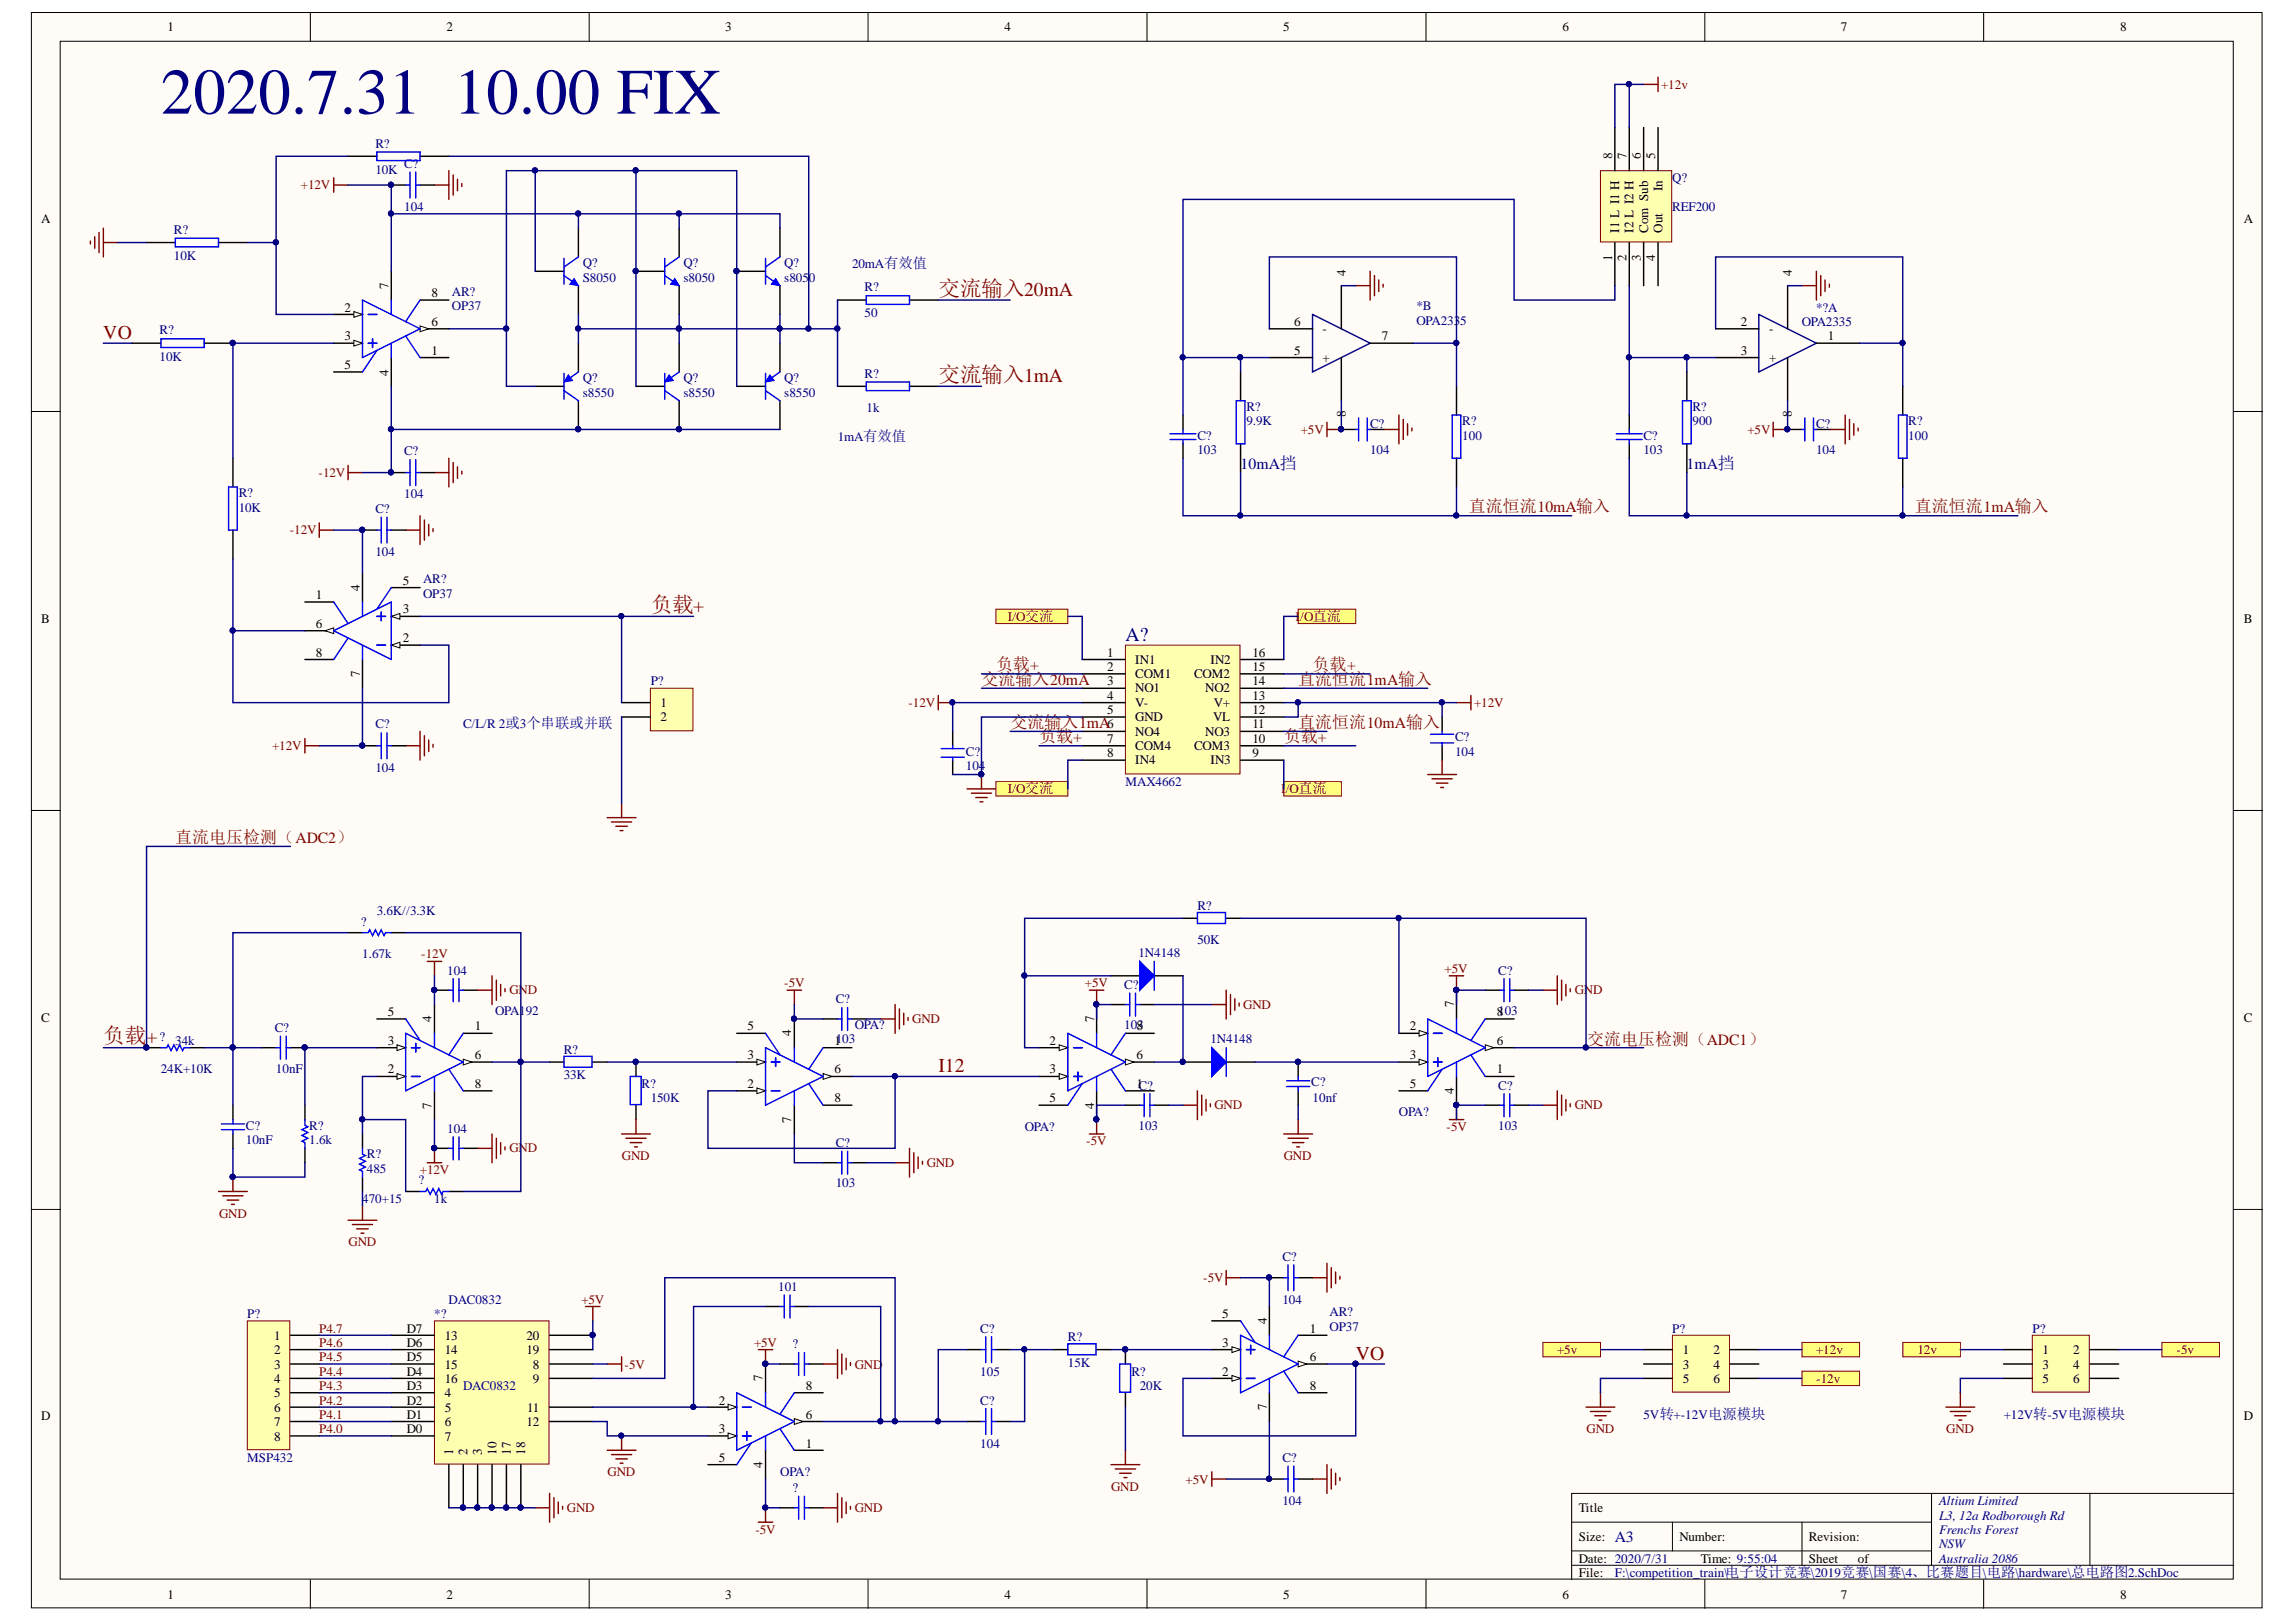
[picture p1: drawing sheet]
<svg xmlns="http://www.w3.org/2000/svg" width="297mm" height="210mm" viewBox="0 0 297 210" stroke-linecap="round" stroke-linejoin="round" font-family="sans-serif">
<defs><g id="words">
<text font-size="8.4" fill="#000080" x="20.8" y="14.7">2020.7.31 10.00 FIX</text>
<g font-size="2.8" fill="#800000">
<text x="121.4" y="38.3">交流输入20mA</text>
<text x="121.4" y="49.5">交流输入1mA</text>
<text x="84.2" y="79.2">负载+</text>
<text x="13.4" y="135">负载+</text>
</g>
<g font-size="2.5" fill="#800000">
<text x="13.4" y="43.9">VO</text>
<text x="121.4" y="138.7">I12</text>
<text x="175.4" y="175.9">VO</text>
</g>
<text font-size="2.5" fill="#000080" x="145.6" y="82.9">A?</text>
<g font-size="2.2" fill="#800000">
<text x="190" y="66.3">直流恒流10mA输入</text>
<text x="247.7" y="66.3">直流恒流1mA输入</text>
<text x="127" y="88.6">交流输入20mA</text>
<text x="128.9" y="86.7">负载+</text>
<text x="167.9" y="88.6">直流恒流1mA输入</text>
<text x="169.8" y="86.7">负载+</text>
<text x="130.7" y="94.2">交流输入1mA</text>
<text x="167.9" y="94.2">直流恒流10mA输入</text>
<text x="134.4" y="96">负载+</text>
<text x="166.1" y="96">负载+</text>
<text x="22.7" y="109.1">直流电压检测（ADC2）</text>
<text x="205.3" y="135.2">交流电压检测（ADC1）</text>
</g>
<g font-size="2" fill="#000080">
<text x="160.5" y="60.7">10mA挡</text>
<text x="218.2" y="60.7">1mA挡</text>
<text x="208.9" y="199.5">A3</text>
</g>
<g font-size="1.7">
<text x="21.7" y="4.1">1</text>
<text x="57.8" y="4.1">2</text>
<text x="93.8" y="4.1">3</text>
<text x="130" y="4.1">4</text>
<text x="166" y="4.1">5</text>
<text x="202.1" y="4.1">6</text>
<text x="238.2" y="4.1">7</text>
<text x="274.3" y="4.1">8</text>
<text x="208.6" y="20.6" transform="rotate(-90 208.6 20.6)">8</text>
<text x="210.4" y="20.6" transform="rotate(-90 210.4 20.6)">7</text>
<text x="212.3" y="20.6" transform="rotate(-90 212.3 20.6)">6</text>
<text x="214.1" y="20.6" transform="rotate(-90 214.1 20.6)">5</text>
<text x="5.3" y="28.9">A</text>
<text x="215.1" y="24.8" transform="rotate(-90 215.1 24.8)">In</text>
<text x="290.3" y="28.9">A</text>
<text x="174.1" y="35.7" transform="rotate(-90 174.1 35.7)">4</text>
<text x="208.6" y="33.7" transform="rotate(-90 208.6 33.7)">1</text>
<text x="209.5" y="30.1" transform="rotate(-90 209.5 30.1)">I1 L I1 H</text>
<text x="210.4" y="33.7" transform="rotate(-90 210.4 33.7)">2</text>
<text x="211.3" y="30.1" transform="rotate(-90 211.3 30.1)">I2 L I2 H</text>
<text x="212.3" y="33.7" transform="rotate(-90 212.3 33.7)">3</text>
<text x="213.2" y="30.1" transform="rotate(-90 213.2 30.1)">Com Sub</text>
<text x="214.1" y="33.7" transform="rotate(-90 214.1 33.7)">4</text>
<text x="215.1" y="30.1" transform="rotate(-90 215.1 30.1)">Out</text>
<text x="231.8" y="35.7" transform="rotate(-90 231.8 35.7)">4</text>
<text x="44.6" y="40.3">2</text>
<text x="50.3" y="37.4" transform="rotate(-90 50.3 37.4)">7</text>
<text x="55.8" y="38.5">8</text>
<text x="44.6" y="44">3</text>
<text x="44.6" y="47.8">5</text>
<text x="55.8" y="42.2">6</text>
<text x="55.8" y="45.9">1</text>
<text x="167.4" y="42.2">6</text>
<text x="167.4" y="45.9">5</text>
<text x="171.1" y="43.1">-</text>
<text x="171.1" y="46.8">+</text>
<text x="178.8" y="44">7</text>
<text x="225.2" y="42.2">2</text>
<text x="225.2" y="45.9">3</text>
<text x="228.9" y="43.1">-</text>
<text x="228.9" y="46.8">+</text>
<text x="236.5" y="44">1</text>
<text x="50.3" y="48.6" transform="rotate(-90 50.3 48.6)">4</text>
<text x="174.1" y="54" transform="rotate(-90 174.1 54)">8</text>
<text x="231.8" y="54" transform="rotate(-90 231.8 54)">8</text>
<text x="40.9" y="77.5">1</text>
<text x="46.5" y="76.4" transform="rotate(-90 46.5 76.4)">4</text>
<text x="52.1" y="75.7">5</text>
<text x="5.3" y="80.6">B</text>
<text x="40.9" y="81.2">6</text>
<text x="52.1" y="83.1">2</text>
<text x="52.1" y="79.4">3</text>
<text x="290.3" y="80.6">B</text>
<text x="40.9" y="85">8</text>
<text x="46.5" y="87.7" transform="rotate(-90 46.5 87.7)">7</text>
<text x="143.2" y="85">1</text>
<text x="143.2" y="86.8">2</text>
<text x="143.2" y="88.7">3</text>
<text x="146.9" y="85.9">IN1</text>
<text x="146.9" y="87.8">COM1</text>
<text x="146.9" y="89.6">NO1</text>
<text x="154.5" y="87.8">COM2</text>
<text x="155.9" y="89.6">NO2</text>
<text x="156.6" y="85.9">IN2</text>
<text x="162" y="85">16</text>
<text x="162" y="86.8">15</text>
<text x="162" y="88.7">14</text>
<text x="85.5" y="91.5">1</text>
<text x="85.5" y="93.3">2</text>
<text x="143.2" y="90.5">4</text>
<text x="143.2" y="92.4">5</text>
<text x="143.2" y="94.3">6</text>
<text x="146.9" y="91.5">V-</text>
<text x="146.9" y="93.3">GND</text>
<text x="146.9" y="95.2">NO4</text>
<text x="155.9" y="95.2">NO3</text>
<text x="156.9" y="93.3">VL</text>
<text x="157" y="91.5">V+</text>
<text x="162" y="90.5">13</text>
<text x="162" y="92.4">12</text>
<text x="162" y="94.3">11</text>
<text x="143.2" y="96.1">7</text>
<text x="143.2" y="98">8</text>
<text x="146.9" y="97.1">COM4</text>
<text x="146.9" y="98.9">IN4</text>
<text x="154.5" y="97.1">COM3</text>
<text x="156.6" y="98.9">IN3</text>
<text x="162" y="96.1">10</text>
<text x="162" y="98">9</text>
<text x="50.2" y="131.5">5</text>
<text x="188.1" y="130.4" transform="rotate(-90 188.1 130.4)">7</text>
<text x="193.7" y="131.5">8103</text>
<text x="5.3" y="132.2">C</text>
<text x="50.2" y="135.2">3</text>
<text x="55.8" y="132.2" transform="rotate(-90 55.8 132.2)">4</text>
<text x="61.4" y="137">6</text>
<text x="61.4" y="133.3">1</text>
<text x="96.7" y="137">3</text>
<text x="96.7" y="133.3">5</text>
<text x="102.4" y="134.1" transform="rotate(-90 102.4 134.1)">4</text>
<text x="108" y="135.2">1103</text>
<text x="135.8" y="135.2">2</text>
<text x="141.5" y="132.2" transform="rotate(-90 141.5 132.2)">7</text>
<text x="147" y="137">6</text>
<text x="147" y="133.3">8</text>
<text x="182.4" y="133.3">2</text>
<text x="182.4" y="137">3</text>
<text x="193.7" y="135.2">6</text>
<text x="290.3" y="132.2">C</text>
<text x="50.2" y="138.9">2</text>
<text x="55.8" y="143.5" transform="rotate(-90 55.8 143.5)">7</text>
<text x="61.4" y="140.8">8</text>
<text x="96.7" y="140.8">2</text>
<text x="108" y="138.9">6</text>
<text x="108" y="142.6">8</text>
<text x="135.8" y="138.9">3</text>
<text x="135.8" y="142.6">5</text>
<text x="141.5" y="143.5" transform="rotate(-90 141.5 143.5)">4</text>
<text x="147" y="140.8">1C?</text>
<text x="182.4" y="140.8">5</text>
<text x="188.1" y="141.6" transform="rotate(-90 188.1 141.6)">4</text>
<text x="193.7" y="138.9">1</text>
<text x="102.4" y="145.3" transform="rotate(-90 102.4 145.3)">7</text>
<text x="35.5" y="173.4">1</text>
<text x="52.6" y="172.5">D7</text>
<text x="57.5" y="173.4">13</text>
<text x="68.1" y="173.4">20</text>
<text x="158.1" y="170.6">5</text>
<text x="163.9" y="171.3" transform="rotate(-90 163.9 171.3)">4</text>
<text x="169.5" y="172.5">1</text>
<text x="35.5" y="175.3">2</text>
<text x="35.5" y="177.1">3</text>
<text x="35.5" y="179">4</text>
<text x="52.6" y="174.3">D6</text>
<text x="52.6" y="176.2">D5</text>
<text x="52.6" y="178">D4</text>
<text x="52.6" y="179.9">D3</text>
<text x="57.5" y="175.3">14</text>
<text x="57.5" y="177.1">15</text>
<text x="57.5" y="179">16</text>
<text x="68.1" y="175.3">19</text>
<text x="69" y="177.1">8</text>
<text x="69" y="179">9</text>
<text x="98.7" y="178.7" transform="rotate(-90 98.7 178.7)">7</text>
<text x="104.2" y="179.9">8</text>
<text x="158.1" y="178">2</text>
<text x="158.1" y="174.3">3</text>
<text x="169.5" y="176.2">6</text>
<text x="169.5" y="179.9">8</text>
<text x="217.7" y="175.3">1</text>
<text x="217.7" y="177.1">3</text>
<text x="217.7" y="179">5</text>
<text x="221.7" y="175.3">2</text>
<text x="221.7" y="177.1">4</text>
<text x="221.7" y="179">6</text>
<text x="264.2" y="175.3">1</text>
<text x="264.2" y="177.1">3</text>
<text x="264.2" y="179">5</text>
<text x="268.2" y="175.3">2</text>
<text x="268.2" y="177.1">4</text>
<text x="268.2" y="179">6</text>
<text x="5.3" y="183.8">D</text>
<text x="35.5" y="180.8">5</text>
<text x="35.5" y="182.7">6</text>
<text x="35.5" y="184.6">7</text>
<text x="52.6" y="181.8">D2</text>
<text x="52.6" y="183.6">D1</text>
<text x="52.6" y="185.5">D0</text>
<text x="57.5" y="180.8">4</text>
<text x="57.5" y="182.7">5</text>
<text x="57.5" y="184.6">6</text>
<text x="68.1" y="184.6">12</text>
<text x="68.2" y="182.7">11</text>
<text x="93" y="181.8">2</text>
<text x="93" y="185.5">3</text>
<text x="104.2" y="183.6">6</text>
<text x="163.9" y="182.5" transform="rotate(-90 163.9 182.5)">7</text>
<text x="290.3" y="183.8">D</text>
<text x="35.5" y="186.4">8</text>
<text x="57.5" y="186.4">7</text>
<text x="58.6" y="188.3" transform="rotate(-90 58.6 188.3)">1</text>
<text x="60.5" y="188.3" transform="rotate(-90 60.5 188.3)">2</text>
<text x="62.4" y="188.3" transform="rotate(-90 62.4 188.3)">3</text>
<text x="64.2" y="188.3" transform="rotate(-90 64.2 188.3)">10</text>
<text x="66.1" y="188.3" transform="rotate(-90 66.1 188.3)">17</text>
<text x="67.9" y="188.3" transform="rotate(-90 67.9 188.3)">18</text>
<text x="93" y="189.2">5</text>
<text x="98.7" y="190" transform="rotate(-90 98.7 190)">4</text>
<text x="104.2" y="187.3">1</text>
<text x="204.2" y="195.7">Title</text>
<text x="204.2" y="199.4">Size:</text>
<text x="204.2" y="202.2">Date: 2020/7/31</text>
<text x="217.3" y="199.4">Number:</text>
<text x="220.1" y="202.2">Time: 9:55:04</text>
<text x="234" y="199.4">Revision:</text>
<text x="234" y="202.2">Sheet</text>
<text x="240.4" y="202.2">of</text>
<text x="21.7" y="206.9">1</text>
<text x="57.8" y="206.9">2</text>
<text x="93.8" y="206.9">3</text>
<text x="130" y="206.9">4</text>
<text x="166" y="206.9">5</text>
<text x="202.1" y="206.9">6</text>
<text x="204.2" y="204.1">File:</text>
<text x="238.2" y="206.9">7</text>
<text x="274.3" y="206.9">8</text>
</g>
<g font-size="1.7" fill="#800000">
<text x="214.9" y="11.5">+12v</text>
<text x="38.9" y="24.5">+12V</text>
<text x="168.3" y="56.1">+5V</text>
<text x="226.1" y="56.1">+5V</text>
<text x="41.2" y="61.7">-12V</text>
<text x="37.5" y="69.2">-12V</text>
<text x="130.4" y="80.3">I/O交流</text>
<text x="167.6" y="80.3">I/O直流</text>
<text x="117.5" y="91.5">-12V</text>
<text x="190.7" y="91.5">+12V</text>
<text x="35.2" y="97.1">+12V</text>
<text x="130.4" y="102.6">I/O交流</text>
<text x="165.7" y="102.6">I/O直流</text>
<text x="54.5" y="124">-12V</text>
<text x="186.9" y="125.9">+5V</text>
<text x="65.9" y="128.7">GND</text>
<text x="101.4" y="127.7">-5V</text>
<text x="140.4" y="127.7">+5V</text>
<text x="160.8" y="130.5">GND</text>
<text x="203.7" y="128.7">GND</text>
<text x="118" y="132.4">GND</text>
<text x="157.1" y="143.6">GND</text>
<text x="203.7" y="143.6">GND</text>
<text x="65.9" y="149.1">GND</text>
<text x="140.5" y="148.2">-5V</text>
<text x="187.1" y="146.3">-5V</text>
<text x="54.3" y="151.9">+12V</text>
<text x="80.5" y="150.1">GND</text>
<text x="119.9" y="151">GND</text>
<text x="166.1" y="150.1">GND</text>
<text x="28.3" y="157.6">GND</text>
<text x="45.1" y="161.3">GND</text>
<text x="155.7" y="166">-5V</text>
<text x="41.3" y="172.5">P4.7</text>
<text x="75.2" y="168.7">+5V</text>
<text x="41.3" y="179.9">P4.3</text>
<text x="41.3" y="178">P4.4</text>
<text x="41.3" y="176.2">P4.5</text>
<text x="41.3" y="174.3">P4.6</text>
<text x="80.8" y="177.1">-5V</text>
<text x="97.6" y="174.3">+5V</text>
<text x="110.6" y="177.1">GND</text>
<text x="201.4" y="175.3">+5v</text>
<text x="235" y="175.3">+12v</text>
<text x="235" y="179">-12v</text>
<text x="248.1" y="175.3">12v</text>
<text x="281.6" y="175.3">-5v</text>
<text x="41.3" y="185.5">P4.0</text>
<text x="41.3" y="181.8">P4.2</text>
<text x="41.3" y="183.6">P4.1</text>
<text x="205.3" y="185.5">GND</text>
<text x="251.8" y="185.5">GND</text>
<text x="78.6" y="191.1">GND</text>
<text x="153.4" y="192">+5V</text>
<text x="73.4" y="195.7">GND</text>
<text x="110.6" y="195.7">GND</text>
<text x="143.7" y="192.9">GND</text>
<text x="97.7" y="198.5">-5V</text>
</g>
<g font-size="1.7" fill="#000080">
<text x="48.6" y="19.1">R?</text>
<text x="48.6" y="22.5">10K</text>
<text x="52.3" y="21.7">C?</text>
<text x="216.3" y="23.6">Q?</text>
<text x="52.3" y="27.3">104</text>
<text x="216.3" y="27.3">REF200</text>
<text x="22.5" y="30.3">R?</text>
<text x="22.5" y="33.6">10K</text>
<text x="75.4" y="34.6">Q?</text>
<text x="88.4" y="34.6">Q?</text>
<text x="101.4" y="34.6">Q?</text>
<text x="110.2" y="34.7">20mA有效值</text>
<text x="58.5" y="38.3">AR?</text>
<text x="58.5" y="40.2">OP37</text>
<text x="75.4" y="36.4">S8050</text>
<text x="88.4" y="36.4">s8050</text>
<text x="101.4" y="36.4">s8050</text>
<text x="111.8" y="37.7">R?</text>
<text x="111.8" y="41.1">50</text>
<text x="183.3" y="40.2">*B</text>
<text x="235" y="40.3">*?A</text>
<text x="20.6" y="43.3">R?</text>
<text x="20.6" y="46.7">10K</text>
<text x="183.3" y="42">OPA2335</text>
<text x="233.1" y="42.2">OPA2335</text>
<text x="75.4" y="49.5">Q?</text>
<text x="75.4" y="51.3">s8550</text>
<text x="88.4" y="49.5">Q?</text>
<text x="88.4" y="51.3">s8550</text>
<text x="101.4" y="49.5">Q?</text>
<text x="101.4" y="51.3">s8550</text>
<text x="111.8" y="48.9">R?</text>
<text x="112.1" y="53.3">1k</text>
<text x="161.3" y="53.2">R?</text>
<text x="219" y="53.2">R?</text>
<text x="52.3" y="58.9">C?</text>
<text x="108.4" y="57.1">1mA有效值</text>
<text x="154.9" y="56.9">C?</text>
<text x="154.9" y="58.8">103</text>
<text x="161.3" y="55">9.9K</text>
<text x="177.3" y="58.8">104</text>
<text x="177.3" y="55.4">C?</text>
<text x="189.2" y="55">R?</text>
<text x="189.2" y="56.9">100</text>
<text x="212.6" y="56.9">C?</text>
<text x="212.6" y="58.8">103</text>
<text x="219" y="55">900</text>
<text x="235" y="58.8">104</text>
<text x="235" y="55.4">C?</text>
<text x="246.9" y="55">R?</text>
<text x="246.9" y="56.9">100</text>
<text x="30.9" y="64.3">R?</text>
<text x="52.3" y="64.5">104</text>
<text x="30.9" y="66.2">10K</text>
<text x="48.6" y="66.4">C?</text>
<text x="48.6" y="71.9">104</text>
<text x="54.7" y="75.5">AR?</text>
<text x="54.7" y="77.4">OP37</text>
<text x="84.2" y="88.7">P?</text>
<text x="48.6" y="94.3">C?</text>
<text x="59.9" y="94.3">C/L/R 2或3个串联或并联</text>
<text x="188.2" y="96">C?</text>
<text x="48.6" y="99.8">104</text>
<text x="125" y="99.7">104</text>
<text x="125" y="97.8">C?</text>
<text x="145.6" y="101.7">MAX4662</text>
<text x="188.2" y="97.8">104</text>
<text x="46.7" y="119.8">?</text>
<text x="48.7" y="118.4">3.6K//3.3K</text>
<text x="154.9" y="117.8">R?</text>
<text x="46.9" y="124">1.67k</text>
<text x="147.3" y="123.9">1N4148</text>
<text x="154.9" y="122.2">50K</text>
<text x="57.9" y="126.1">104</text>
<text x="64" y="131.3">OPA192</text>
<text x="108.1" y="129.9">C?</text>
<text x="145.4" y="128">C?</text>
<text x="193.8" y="126.1">C?</text>
<text x="20.6" y="134.7">?</text>
<text x="22.7" y="135.2">34k</text>
<text x="35.5" y="133.6">C?</text>
<text x="72.9" y="136.4">R?</text>
<text x="110.6" y="133.2">OPA?</text>
<text x="145.4" y="133.2">103</text>
<text x="156.6" y="135">1N4148</text>
<text x="20.8" y="138.9">24K+10K</text>
<text x="35.7" y="138.9">10nF</text>
<text x="72.9" y="139.7">33K</text>
<text x="83" y="140.8">R?</text>
<text x="84.2" y="142.6">150K</text>
<text x="169.6" y="140.6">C?</text>
<text x="169.8" y="142.6">10nf</text>
<text x="193.8" y="141">C?</text>
<text x="31.8" y="148">10nF</text>
<text x="31.8" y="146.2">C?</text>
<text x="40" y="148">1.6k</text>
<text x="40" y="146.2">R?</text>
<text x="47.5" y="149.9">R?</text>
<text x="57.9" y="146.6">104</text>
<text x="108.1" y="148.5">C?</text>
<text x="132.6" y="146.3">OPA?</text>
<text x="147.3" y="146.2">103</text>
<text x="181" y="144.5">OPA?</text>
<text x="193.8" y="146.2">103</text>
<text x="46.9" y="155.6">470+15</text>
<text x="47.5" y="151.8">485</text>
<text x="54.1" y="153.3">?</text>
<text x="56.2" y="155.6">1k</text>
<text x="108.1" y="153.6">103</text>
<text x="100.7" y="167.1">101</text>
<text x="165.9" y="163.2">C?</text>
<text x="32" y="170.6">P?</text>
<text x="56.2" y="170.6">*?</text>
<text x="58" y="168.7">DAC0832</text>
<text x="126.8" y="172.5">C?</text>
<text x="138.2" y="173.6">R?</text>
<text x="165.9" y="168.7">104</text>
<text x="172" y="170.4">AR?</text>
<text x="172" y="172.2">OP37</text>
<text x="216.3" y="172.5">P?</text>
<text x="263" y="172.5">P?</text>
<text x="59.9" y="179.9">DAC0832</text>
<text x="102.5" y="174.5">?</text>
<text x="126.8" y="178">105</text>
<text x="138.2" y="176.9">15K</text>
<text x="146.4" y="178">R?</text>
<text x="147.5" y="179.9">20K</text>
<text x="126.8" y="181.8">C?</text>
<text x="212.6" y="183.6">5V转+-12V电源模块</text>
<text x="259.2" y="183.6">+12V转-5V电源模块</text>
<text x="32" y="189.2">MSP432</text>
<text x="100.9" y="191.1">OPA?</text>
<text x="126.8" y="187.3">104</text>
<text x="165.9" y="189.2">C?</text>
<text x="102.5" y="193.1">?</text>
<text x="165.9" y="194.8">104</text>
<text x="250.9" y="194.8">Altium Limited</text>
<text x="250.9" y="196.6">L3, 12a Rodborough Rd</text>
<text x="250.9" y="198.5">Frenchs Forest</text>
<text x="250.9" y="200.4">NSW</text>
<text x="250.9" y="202.2">Australia 2086</text>
<text x="208.9" y="204.1">F:\competition_train\电子设计竞赛\2019竞赛\国赛\4、比赛题目\电路\hardware\总电路图2.SchDoc</text>
</g>
</g></defs>
<g fill="#fffcf8" stroke="#000" stroke-width=".13">
<path d="M4.1 1.6h288.5v206.5h-288.5z"/>
<path d="M7.8 5.3h281.1v199.1h-281.1z"/>
</g>
<g fill="none" stroke="#000" stroke-width=".13">
<path d="M40.2 1.6v3.7M76.2 1.6v3.7M112.3 1.6v3.7M148.4 1.6v3.7M184.5 1.6v3.7M220.6 1.6v3.7M256.6 1.6v3.7M4.1 53.3h3.7M289 53.3h3.7M4.1 104.9h3.7M289 104.9h3.7M4.1 156.5h3.7"/>
<path d="M289 156.5h3.7M203.3 197h46.6M216.4 197v3.7M233.1 197v5.6M249.9 193.3v9.3M270.4 193.3h-67.1v11.1M289 193.3h-18.6v9.3M40.2 204.4v3.7M76.2 204.4v3.7M112.3 204.4v3.7M148.4 204.4v3.7M184.5 204.4v3.7"/>
<path d="M203.3 202.6h85.7M203.3 200.7h46.6M220.6 204.4v3.7M256.6 204.4v3.7"/>
</g>
<path d="M50.6 23.9h1.9M54.3 23.9h1.9M30.1 59.3v3.7M108.4 50h3.7M117.7 50h3.7M30.1 68.6v3.7M50.6 61.2h1.9M54.3 61.2h1.9M50.6 83.5h3.7" fill="none" stroke="#000" stroke-width=".19"/>
<path d="M52.5 23.9h.5M53 22.3v3.3M53.8 23.9h.5M53.8 22.3v3.3M53 59.5v3.3M53.8 59.5v3.3M112.1 49.4h5.6v1.2h-5.6zM29.6 63h1.1v5.6h-1.1zM52.5 61.2h.5M53.8 61.2h.5" fill="none" stroke="#00f" stroke-width=".19"/>
<g fill="none" stroke="#800000" stroke-width=".19">
<path d="M43.2 23.9h1.8M43.2 23v1.9M56.2 23.9h1.9M58.1 22.1v3.7M58.6 22.6v2.6M59.2 23.2v1.5M59.7 23.8v.3M58.1 59.3v3.7M58.6 59.9v2.6M45 61.2h1.9M45 60.2v1.9M56.2 61.2h1.9"/>
<path d="M59.2 60.4v1.5M59.7 61v.3M78.6 105.8h3.7M79.1 106.4h2.6M79.7 106.9h1.5M80.2 107.5h.4M80.4 104v1.8"/>
</g>
<g fill="#000080" stroke="#000080" stroke-width=".13">
<circle cx="50.6" cy="23.9" r=".33"/>
<circle cx="50.6" cy="61.1" r=".33"/>
</g>
<path d="M50.6 83.5l1.1-.4v.8z" fill="#fffcf8"/>
<path d="M50.6 83.5l1.1-.4v.8z" fill="none" stroke="#000" stroke-width=".13"/>
<path d="M50.6 79.8h3.7" fill="none" stroke="#000" stroke-width=".19"/>
<path d="M50.6 79.8l1.1-.4v.7z" fill="#fffcf8"/>
<path d="M50.6 79.8l1.1-.4v.7z" fill="none" stroke="#000" stroke-width=".13"/>
<path d="M39.4 81.6h3.8" fill="none" stroke="#000" stroke-width=".19"/>
<path d="M42.1 81.6l1.1-.3v.7z" fill="#fffcf8"/>
<path d="M42.1 81.6l1.1-.3v.7z" fill="none" stroke="#000" stroke-width=".13"/>
<g fill="none" stroke="#000" stroke-width=".19">
<path d="M19 31.4h3.7M28.3 31.4h3.7M45 20.2h3.8M54.3 20.2h3.8M17.1 44.4h3.7M26.4 44.4h3.7M39.4 77.9h3.8M46.9 74.2v3.7M46.9 68.6h1.9M50.6 76h3.7M50.6 68.6h1.9M39.4 85.3h3.8"/>
<path d="M46.9 85.3v3.8M46.9 96.5h1.9M50.6 96.5h1.9"/>
</g>
<g fill="none" stroke="#00f" stroke-width=".19">
<path d="M48.8 19.7h5.5v1.1h-5.5zM22.7 30.8h5.6v1.1h-5.6zM20.8 43.9h5.6v1.1h-5.6zM43.2 77.9l1.8 2.8M46.9 77.9v1.9M48.8 79.8h1.1M48.8 68.6h.5M49.3 66.9v3.4M49.3 79.2v1.1M50.1 68.6h.5M50.1 66.9v3.4M50.6 76l-1.8 2.8"/>
<path d="M43.2 81.6l7.4-3.7v7.4zM45 82.6l-1.8 2.7M46.9 83.5v1.8M48.8 83.5h1.1M48.8 96.5h.5M49.3 94.8v3.4M50.1 94.8v3.4M50.1 96.5h.5"/>
</g>
<g fill="none" stroke="#800000" stroke-width=".19">
<path d="M11.7 31.2v.4M12.3 30.6v1.5M12.8 30.1v2.6M13.4 29.5v3.7M13.4 31.4h1.8M41.3 68.6h1.9M41.3 67.7v1.8M52.5 68.6h1.8M54.3 66.7v3.8M54.9 67.3v2.6M55.5 67.9v1.4M56 68.4v.4"/>
<path d="M39.4 96.5h1.9M39.4 95.6v1.8M52.5 96.5h1.8M54.3 94.6v3.8M54.9 95.2v2.6M55.5 95.8v1.5M56 96.3v.4"/>
</g>
<g fill="#000080" stroke="#000080" stroke-width=".13">
<circle cx="46.9" cy="68.6" r=".34"/>
<circle cx="46.9" cy="96.5" r=".34"/>
<circle cx="30.1" cy="44.4" r=".34"/>
</g>
<path d="M84.1 89.1h5.6v5.5h-5.6z" fill="#ffffb0" stroke="#800000" stroke-width=".13"/>
<path d="M69.2 35.1h3.8M74.8 29.5v3.7M74.8 37v3.7M108.4 38.8h3.7M117.7 38.8h3.7M80.4 90.9h3.7M80.4 92.8h3.7" fill="none" stroke="#000" stroke-width=".19"/>
<path d="M73 35.7l1.8 1.3M73 33.4v3.4M74.8 33.2l-1.8 1.4M112.1 38.3h5.6v1.1h-5.6z" fill="none" stroke="#00f" stroke-width=".19"/>
<path d="M74.3 36l.5 1-1.1-.2z" fill="#00f"/>
<path d="M74.3 36l.5 1-1.1-.2z" fill="none" stroke="#00f" stroke-width=".13"/>
<path d="M69.2 50h3.8M74.8 44.4v3.7M74.8 51.9v3.7" fill="none" stroke="#000" stroke-width=".19"/>
<circle cx="74.8" cy="55.5" r=".34" fill="#000080" stroke="#000080" stroke-width=".13"/>
<path d="M73 48.3v3.4M73 50.6l1.8 1.3M74.8 48.1l-1.3 1" fill="none" stroke="#00f" stroke-width=".19"/>
<path d="M73.5 48.5l.6 .8-1.1 .1z" fill="#00f"/>
<path d="M73.5 48.5l.6 .8-1.1 .1z" fill="none" stroke="#00f" stroke-width=".13"/>
<g fill="#000080" stroke="#000080" stroke-width=".13">
<circle cx="74.8" cy="55.5" r=".34"/>
<circle cx="82.2" cy="35.1" r=".33"/>
</g>
<path d="M82.3 35.1h3.7M87.9 29.5v3.7M87.9 37v3.7" fill="none" stroke="#000" stroke-width=".19"/>
<path d="M86 35.7l1.9 1.3M86 33.4v3.4M87.9 33.2l-1.9 1.4" fill="none" stroke="#00f" stroke-width=".19"/>
<path d="M87.3 36l.6 1-1.2-.2z" fill="#00f"/>
<path d="M87.3 36l.6 1-1.2-.2z" fill="none" stroke="#00f" stroke-width=".13"/>
<g fill="#000080" stroke="#000080" stroke-width=".13">
<circle cx="82.2" cy="35.1" r=".33"/>
<circle cx="87.8" cy="55.5" r=".34"/>
</g>
<path d="M82.3 50h3.7M87.9 44.4v3.7M87.9 51.9v3.7" fill="none" stroke="#000" stroke-width=".19"/>
<path d="M86 48.3v3.4M86 50.6l1.9 1.3M87.9 48.1l-1.3 1" fill="none" stroke="#00f" stroke-width=".19"/>
<path d="M86.6 48.5l.5 .8-1.1 .1z" fill="#00f"/>
<path d="M86.6 48.5l.5 .8-1.1 .1z" fill="none" stroke="#00f" stroke-width=".13"/>
<g fill="#000080" stroke="#000080" stroke-width=".13">
<circle cx="87.8" cy="55.5" r=".34"/>
<circle cx="95.3" cy="35.1" r=".34"/>
</g>
<path d="M95.3 35.1h3.7M100.9 29.5v3.7M100.9 37v3.7" fill="none" stroke="#000" stroke-width=".19"/>
<path d="M99 35.7l1.9 1.3M99 33.4v3.4M100.9 33.2l-1.9 1.4" fill="none" stroke="#00f" stroke-width=".19"/>
<path d="M100.3 36l.6 1-1.1-.2z" fill="#00f"/>
<path d="M100.3 36l.6 1-1.1-.2z" fill="none" stroke="#00f" stroke-width=".13"/>
<circle cx="95.3" cy="35.1" r=".34" fill="#000080" stroke="#000080" stroke-width=".13"/>
<path d="M95.3 50h3.7M100.9 44.4v3.7M100.9 51.9v3.7" fill="none" stroke="#000" stroke-width=".19"/>
<path d="M99 48.3v3.4M99 50.6l1.9 1.3M100.9 48.1l-1.3 1" fill="none" stroke="#00f" stroke-width=".19"/>
<path d="M99.6 48.5l.6 .8-1.2 .1z" fill="#00f"/>
<path d="M99.6 48.5l.6 .8-1.2 .1z" fill="none" stroke="#00f" stroke-width=".13"/>
<path d="M43.2 40.7h3.7" fill="none" stroke="#000" stroke-width=".19"/>
<path d="M45.8 40.3l1.1 .4-1.1 .4z" fill="#fffcf8"/>
<path d="M45.8 40.3l1.1 .4-1.1 .4z" fill="none" stroke="#000" stroke-width=".13"/>
<path d="M43.2 44.4h3.7" fill="none" stroke="#000" stroke-width=".19"/>
<path d="M45.8 44l1.1 .4-1.1 .4z" fill="#fffcf8"/>
<path d="M45.8 44l1.1 .4-1.1 .4z" fill="none" stroke="#000" stroke-width=".13"/>
<path d="M54.3 42.6h3.8" fill="none" stroke="#000" stroke-width=".19"/>
<path d="M54.3 42.2l1.2 .4-1.2 .3z" fill="#fffcf8"/>
<path d="M54.3 42.2l1.2 .4-1.2 .3z" fill="none" stroke="#000" stroke-width=".13"/>
<path d="M50.6 35.1v3.7M54.3 38.8h3.8M43.2 48.1h3.7M50.6 46.3v3.7M54.3 46.3h3.8" fill="none" stroke="#000" stroke-width=".19"/>
<path d="M46.9 38.8l7.4 3.8-7.4 3.7zM50.6 38.8v1.9M54.3 38.8l-1.8 2.8M47.6 40.7h1.2M47.6 44.4h1.2M48.2 43.9v1.1M48.8 45.3l-1.9 2.8M50.6 44.4v1.9M52.5 43.5l1.8 2.8" fill="none" stroke="#00f" stroke-width=".19"/>
<path d="M216.4 172.8h7.3v7.4h-7.3z" fill="#ffffb0" stroke="#800000" stroke-width=".13"/>
<path d="M212.6 174.7h3.8M212.6 176.5h3.8M212.6 178.4h3.8M223.8 174.7h3.7M223.8 176.5h3.7M223.8 178.4h3.7" fill="none" stroke="#000" stroke-width=".19"/>
<g fill="#ffff80" stroke="#800000" stroke-width=".13">
<path d="M199.6 173.7h7.5v1.9h-7.5z" fill-rule="evenodd"/>
<path d="M233.1 173.7h7.5v1.9h-7.5z" fill-rule="evenodd"/>
<path d="M233.1 177.4h7.5v1.9h-7.5z" fill-rule="evenodd"/>
</g>
<path d="M205.2 182.1h3.7M205.8 182.7h2.6M206.3 183.2h1.5M206.9 183.8h.3M207.1 180.2v1.9" fill="none" stroke="#800000" stroke-width=".19"/>
<g fill="#ffff80" stroke="#800000" stroke-width=".13">
<path d="M246.2 173.7h7.4v1.9h-7.4z" fill-rule="evenodd"/>
<path d="M279.7 173.7h7.4v1.9h-7.4z" fill-rule="evenodd"/>
</g>
<path d="M251.8 182.1h3.7M252.3 182.7h2.6M252.9 183.2h1.5M253.4 183.8h.4M253.6 180.2v1.9" fill="none" stroke="#800000" stroke-width=".19"/>
<path d="M262.9 172.8h7.4v7.4h-7.4z" fill="#ffffb0" stroke="#800000" stroke-width=".13"/>
<path d="M259.2 174.7h3.7M259.2 176.5h3.7M259.2 178.4h3.7M270.4 174.7h3.7M270.4 176.5h3.7M270.4 178.4h3.7" fill="none" stroke="#000" stroke-width=".19"/>
<path d="M207.1 22.1h9.2v9.2h-9.2z" fill="#ffffb0" stroke="#800000" stroke-width=".13"/>
<g fill="none" stroke="#000" stroke-width=".19">
<path d="M208.9 16.5v5.6M210.8 16.5v5.6M212.6 16.5v5.6M214.5 16.5v5.6M208.9 31.4v5.6M210.8 31.4v5.6M212.6 31.4v5.6M214.5 31.4v5.6M231.3 37v5.6M210.8 53.7v1.9M210.8 57.4v1.9M218.2 48.1v3.8"/>
<path d="M218.2 57.4v3.8M222 42.6h5.5M222 46.3h5.5M231.3 55.6h1.8M231.3 46.3v5.6M235 55.6h1.9M235 44.4h5.6M246.2 50v3.7M246.2 59.3v3.7M153 118.8h1.9M158.6 118.8h1.9M143.7 126.3h3.8"/>
<path d="M149.3 126.3h3.7M167.9 137.4v1.9M167.9 141.2v1.8"/>
</g>
<g fill="#000080" stroke="#000080" stroke-width=".13">
<circle cx="231.2" cy="55.5" r=".33"/>
<circle cx="167.9" cy="137.4" r=".34"/>
</g>
<g fill="none" stroke="#00f" stroke-width=".19">
<path d="M209.1 56.1h3.4M209.1 56.9h3.4M210.8 55.6v.5M210.8 56.9v.5M217.7 51.9h1.1v5.5h-1.1zM233.1 55.6h.4M233.5 54.1v3M234.6 54.1v3M234.6 55.6h.4M245.6 53.7h1.1v5.6h-1.1zM154.9 118.1h3.6v1.4h-3.6zM166.5 139.9h2.9"/>
<path d="M167.9 139.3v.6M166.5 140.6h2.9M167.9 140.6v.6"/>
</g>
<g fill="none" stroke="#800000" stroke-width=".19">
<path d="M212.6 10.9h1.9M214.5 10v1.9M233.1 37h1.9M235 35.1v3.7M235.5 35.7v2.6M236.1 36.2v1.5M236.7 36.8v.4M229.4 55.6h1.9M229.4 54.6v1.9M236.9 55.6h1.8M238.7 53.7v3.7M239.3 54.3v2.6"/>
<path d="M239.8 54.8v1.5M240.4 55.4v.4"/>
</g>
<path d="M227.5 40.7l7.5 3.7-7.5 3.7z" fill="none" stroke="#0c0087" stroke-width=".19"/>
<path d="M147.5 124.4l1.8 1.9-1.8 1.8z" fill="#00f"/>
<path d="M147.5 124.4l1.8 1.9-1.8 1.8zM149.3 124.4v3.7" fill="none" stroke="#00f" stroke-width=".19"/>
<path d="M153 137.4h3.8M158.6 137.4h3.8" fill="none" stroke="#000" stroke-width=".19"/>
<circle cx="153" cy="137.4" r=".33" fill="#000080" stroke="#000080" stroke-width=".13"/>
<path d="M156.8 135.6l1.8 1.8-1.8 1.9z" fill="#00f"/>
<g fill="none" stroke="#00f" stroke-width=".19">
<path d="M145.6 130h.6M146.2 128.5v3M146.9 128.5v3M146.9 130h.6M156.8 135.6l1.8 1.8-1.8 1.9zM158.6 135.6v3.7M194 128.1h.6M194.6 126.7v2.9M195.3 126.7v2.9M195.3 128.1h.6M147.5 143h.5M148 141.5v3"/>
<path d="M148.8 141.5v3M148.8 143h.5M194 143h.6M194.6 141.5v3M195.3 143h.6M195.3 141.5v3"/>
</g>
<g fill="#000080" stroke="#000080" stroke-width=".13">
<circle cx="153" cy="137.4" r=".33"/>
<circle cx="141.8" cy="130" r=".33"/>
<circle cx="141.8" cy="144.8" r=".33"/>
<circle cx="188.4" cy="128.1" r=".34"/>
<circle cx="188.4" cy="143" r=".34"/>
</g>
<g fill="none" stroke="#800000" stroke-width=".19">
<path d="M140.9 128.1h1.9M141.9 128.1v1.9M156.8 130h1.8M158.6 128.1v3.8M159.2 128.7v2.6M159.8 129.3v1.4M160.3 129.8v.4M187.5 126.3h1.9M188.4 126.3v1.8M199.6 128.1h1.9M201.5 126.3v3.7M202 126.8v2.6"/>
<path d="M202.6 127.4v1.5M203.1 128v.3M140.9 146.7h1.9M141.9 144.9v1.8M153 143h1.9M154.9 141.2v3.7M155.5 141.7v2.6M156 142.3v1.5M156.6 142.8v.4M166.1 146.7h3.7M166.6 147.3h2.6M167.2 147.9h1.5"/>
<path d="M167.8 148.4h.3M167.9 144.9v1.8M187.5 144.9h1.9M188.4 143v1.9M199.6 143h1.9M201.5 141.2v3.7M202 141.7v2.6M202.6 142.3v1.5M203.1 142.8v.4"/>
</g>
<path d="M134.4 135.6h3.7M143.7 130h1.9M147.5 130h1.8M192.2 128.1h1.8M195.9 128.1h1.8M145.6 143h1.9M149.3 143h1.9M192.2 143h1.8M195.9 143h1.8" fill="none" stroke="#000" stroke-width=".19"/>
<path d="M137 135.2l1.1 .4-1.1 .4z" fill="#fffcf8"/>
<path d="M137 135.2l1.1 .4-1.1 .4z" fill="none" stroke="#000" stroke-width=".13"/>
<path d="M134.4 139.3h3.7" fill="none" stroke="#000" stroke-width=".19"/>
<path d="M137 138.9l1.1 .4-1.1 .4z" fill="#fffcf8"/>
<path d="M137 138.9l1.1 .4-1.1 .4z" fill="none" stroke="#000" stroke-width=".13"/>
<path d="M145.6 137.4h3.7" fill="none" stroke="#000" stroke-width=".19"/>
<path d="M145.6 137.1l1.1 .3-1.1 .4z" fill="#fffcf8"/>
<path d="M145.6 137.1l1.1 .3-1.1 .4z" fill="none" stroke="#000" stroke-width=".13"/>
<path d="M141.9 130v3.7M145.6 133.7h3.7M181 133.7h3.7M134.4 143h3.7M141.9 141.2v3.7M145.6 141.2h3.7" fill="none" stroke="#000" stroke-width=".19"/>
<g fill="#000080" stroke="#000080" stroke-width=".13">
<circle cx="141.8" cy="144.8" r=".33"/>
<circle cx="141.8" cy="130" r=".33"/>
</g>
<path d="M138.1 133.7l7.5 3.7-7.5 3.8zM138.9 135.6h1.1M138.9 139.3h1.1M139.5 138.7v1.2M141.9 133.7v1.9M141.9 139.3v1.9M143.7 138.4l1.9 2.8M145.6 133.7l-1.9 2.8M140 140.2l-1.9 2.8" fill="none" stroke="#00f" stroke-width=".19"/>
<path d="M183.6 133.3l1.1 .4-1.1 .4z" fill="#fffcf8"/>
<path d="M183.6 133.3l1.1 .4-1.1 .4z" fill="none" stroke="#000" stroke-width=".13"/>
<path d="M181 137.4h3.7" fill="none" stroke="#000" stroke-width=".19"/>
<path d="M183.6 137.1l1.1 .3-1.1 .4z" fill="#fffcf8"/>
<path d="M183.6 137.1l1.1 .3-1.1 .4z" fill="none" stroke="#000" stroke-width=".13"/>
<path d="M192.2 135.6h3.7" fill="none" stroke="#000" stroke-width=".19"/>
<path d="M192.2 135.2l1.1 .4-1.1 .4z" fill="#fffcf8"/>
<path d="M192.2 135.2l1.1 .4-1.1 .4z" fill="none" stroke="#000" stroke-width=".13"/>
<path d="M19 135.6h1.8M24.5 135.6h1.9M33.9 135.6h1.8M37.6 135.6h1.8M48.8 139.3h3.7M188.4 128.1v3.8M188.4 139.3v3.7M192.2 139.3h3.7M192.2 131.9h3.7M39.4 143v1.9M39.4 148.6v1.9M181 141.2h3.7" fill="none" stroke="#000" stroke-width=".19"/>
<g fill="#000080" stroke="#000080" stroke-width=".13">
<circle cx="188.4" cy="143" r=".34"/>
<circle cx="188.4" cy="128.1" r=".34"/>
<circle cx="18.9" cy="135.5" r=".34"/>
<circle cx="39.4" cy="135.5" r=".34"/>
<circle cx="30.1" cy="152.3" r=".34"/>
<circle cx="56.2" cy="148.6" r=".34"/>
</g>
<g fill="none" stroke="#00f" stroke-width=".19">
<path d="M20.8 135.6h.8l.2-.4 .3 .8 .4-.8 .4 .8 .3-.8 .4 .8 .2-.4h.7M35.7 135.6h.6M36.3 134.1v3M37 134.1v3M37 135.6h.6M184.7 131.9l7.5 3.7-7.5 3.7zM185.5 133.7h1.1M185.5 137.4h1.1M186 136.9v1.1M186.6 138.4l-1.9 2.8M188.4 131.9v1.8M188.4 137.4v1.9"/>
<path d="M190.3 136.5l1.9 2.8M192.2 131.9l-1.9 2.8M39.4 144.9v.7l.4 .2-.7 .4 .7 .4-.7 .3 .7 .4-.7 .4 .3 .2v.7"/>
</g>
<g fill="none" stroke="#800000" stroke-width=".19">
<path d="M55.3 124.4h1.8M56.2 124.4v1.9M28.3 154.2h3.7M28.8 154.7h2.6M29.4 155.3h1.5M29.9 155.9h.4M30.1 152.3v1.9M45 157.9h3.8M45.6 158.5h2.6M46.1 159h1.5M46.7 159.6h.4M46.9 156v1.9"/>
<path d="M55.3 150.5h1.8M56.2 148.6v1.9"/>
</g>
<path d="M51.4 138.9l1.1 .4-1.1 .4z" fill="#fffcf8"/>
<path d="M51.4 138.9l1.1 .4-1.1 .4z" fill="none" stroke="#000" stroke-width=".13"/>
<path d="M48.8 135.6h3.7" fill="none" stroke="#000" stroke-width=".19"/>
<path d="M51.4 135.2l1.1 .4-1.1 .4z" fill="#fffcf8"/>
<path d="M51.4 135.2l1.1 .4-1.1 .4z" fill="none" stroke="#000" stroke-width=".13"/>
<path d="M59.9 137.4h3.8" fill="none" stroke="#000" stroke-width=".19"/>
<path d="M59.9 137.1l1.1 .3-1.1 .4z" fill="#fffcf8"/>
<path d="M59.9 137.1l1.1 .3-1.1 .4z" fill="none" stroke="#000" stroke-width=".13"/>
<path d="M48.8 131.9h3.7M56.2 130v3.7M56.2 128.1h1.9M59.9 133.7h3.8M59.9 128.1h1.9M56.2 141.2v3.7M56.2 148.6h1.9M59.9 141.2h3.8M59.9 148.6h1.9" fill="none" stroke="#000" stroke-width=".19"/>
<g fill="none" stroke="#00f" stroke-width=".19">
<path d="M52.5 133.7l7.4 3.7-7.4 3.8zM52.5 131.9l1.8 2.8M53.2 139.3h1.1M53.2 135.6h1.1M53.8 135v1.1M56.2 133.7v1.9M56.2 139.3v1.9M58.1 138.4l1.8 2.8M58.1 128.1h.5M58.6 126.7v2.9M59.4 126.7v2.9M59.4 128.1h.5"/>
<path d="M59.9 133.7l-1.8 2.8M58.1 148.6h.5M58.6 147.1v3M59.4 147.1v3M59.4 148.6h.5"/>
</g>
<g fill="#000080" stroke="#000080" stroke-width=".13">
<circle cx="56.2" cy="148.6" r=".34"/>
<circle cx="56.2" cy="128.1" r=".34"/>
</g>
<path d="M61.8 128.1h1.9M63.7 126.3v3.7M64.2 126.8v2.6M64.8 127.4v1.5M65.3 128v.3M61.8 148.6h1.9M63.7 146.7v3.8M64.2 147.3v2.6M64.8 147.9v1.5M65.3 148.4v.4" fill="none" stroke="#800000" stroke-width=".19"/>
<path d="M56.2 170.9h14.8v18.6h-14.8z" fill="#ffffb0" stroke="#800000" stroke-width=".13"/>
<g fill="none" stroke="#000" stroke-width=".19">
<path d="M50.6 172.8h5.6M50.6 174.7h5.6M50.6 176.5h5.6M50.6 178.4h5.6M71.1 172.8h5.6M71.1 174.7h5.6M71.1 176.5h5.6M71.1 178.4h5.6M50.6 180.2h5.6M50.6 182.1h5.6M50.6 184h5.6M50.6 185.8h5.6"/>
<path d="M58.1 189.5v5.6M59.9 189.5v5.6M61.8 189.5v5.6M63.7 189.5v5.6M65.5 189.5v5.6M67.4 189.5v5.6M71.1 182.1h5.6M71.1 184h5.6M91.6 182.1h3.7"/>
</g>
<g fill="#000080" stroke="#000080" stroke-width=".13">
<circle cx="59.9" cy="195.1" r=".34"/>
<circle cx="61.7" cy="195.1" r=".33"/>
<circle cx="63.6" cy="195.1" r=".33"/>
<circle cx="65.5" cy="195.1" r=".34"/>
<circle cx="67.3" cy="195.1" r=".34"/>
<circle cx="76.7" cy="172.8" r=".34"/>
</g>
<path d="M75.8 169.1h1.8M76.7 169.1v1.8M69.2 195.1h1.9M71.1 193.3v3.7M71.7 193.8v2.6M72.2 194.4v1.5M72.8 194.9v.4" fill="none" stroke="#800000" stroke-width=".19"/>
<path d="M94.2 181.7l1.1 .4-1.1 .4z" fill="#fffcf8"/>
<path d="M94.2 181.7l1.1 .4-1.1 .4z" fill="none" stroke="#000" stroke-width=".13"/>
<path d="M91.6 185.8h3.7" fill="none" stroke="#000" stroke-width=".19"/>
<path d="M94.2 185.4l1.1 .4-1.1 .4z" fill="#fffcf8"/>
<path d="M94.2 185.4l1.1 .4-1.1 .4z" fill="none" stroke="#000" stroke-width=".13"/>
<path d="M102.8 184h3.7" fill="none" stroke="#000" stroke-width=".19"/>
<path d="M102.8 183.6l1.1 .4-1.1 .3z" fill="#fffcf8"/>
<path d="M102.8 183.6l1.1 .4-1.1 .3z" fill="none" stroke="#000" stroke-width=".13"/>
<path d="M99 176.5v3.7M99 169.1h1.9M100.9 176.5h1.9M102.8 169.1h1.8M104.6 176.5h1.9M91.6 189.5h3.7M99 187.7v3.7M100.9 195.1h1.9M102.8 187.7h3.7M102.8 180.2h3.7M104.6 195.1h1.9" fill="none" stroke="#000" stroke-width=".19"/>
<g fill="#000080" stroke="#000080" stroke-width=".13">
<circle cx="99" cy="176.5" r=".34"/>
<circle cx="99" cy="195.1" r=".34"/>
<circle cx="80.4" cy="185.8" r=".33"/>
<circle cx="175.4" cy="176.5" r=".34"/>
</g>
<g fill="none" stroke="#00f" stroke-width=".19">
<path d="M100.9 169.1h.6M101.5 167.6v3M102.2 167.6v3M102.2 169.1h.6M102.8 176.5h.5M103.3 175v3M104.1 175v3M104.1 176.5h.5M95.3 180.2l7.5 3.8-7.5 3.7zM96.1 182.1h1.1M96.1 185.8h1.1M96.6 185.3v1.1"/>
<path d="M97.2 186.7l-1.9 2.8M99 180.2v1.9M99 185.8v1.9M100.9 184.9l1.9 2.8M102.8 180.2l-1.9 2.8M102.8 195.1h.5M103.3 193.6v3M104.1 193.6v3M104.1 195.1h.5"/>
</g>
<g fill="none" stroke="#800000" stroke-width=".19">
<path d="M78.6 176.5h1.8M80.4 175.6v1.8M98.1 174.7h1.9M99 174.7v1.8M106.5 176.5h1.9M108.4 174.7v3.7M108.9 175.2v2.6M109.5 175.8v1.5M110 176.3v.4M78.6 187.7h3.7M79.1 188.2h2.6M79.7 188.8h1.5"/>
<path d="M80.2 189.4h.4M80.4 185.8v1.9M98.1 197h1.9M99 195.1v1.9M106.5 195.1h1.9M108.4 193.3v3.7M108.9 193.8v2.6M109.5 194.4v1.5M110 194.9v.4"/>
</g>
<path d="M32 170.9h5.5v16.7h-5.5z" fill="#ffffb0" stroke="#800000" stroke-width=".13"/>
<g fill="none" stroke="#000" stroke-width=".19">
<path d="M45 120.7h1.9M50.6 120.7h1.9M30.1 143v1.9M30.1 146.7v1.9M46.9 146.7v1.9M46.9 152.3v1.9M52.5 154.2h1.8M58.1 154.2h1.8M37.6 172.8h3.7M37.6 174.7h3.7M37.6 176.5h3.7M37.6 178.4h3.7"/>
<path d="M125.1 174.7h1.9M128.8 174.7h1.9M136.3 174.7h1.8M141.9 174.7h1.8M145.6 174.7v1.8M156.8 178.4h3.7M164.2 165.4h1.9M167.9 165.4h1.9M37.6 180.2h3.7M37.6 182.1h3.7M37.6 184h3.7M37.6 185.8h3.7"/>
<path d="M125.1 184h1.9M128.8 184h1.9M145.6 180.2v1.9M164.2 191.4h1.9M167.9 191.4h1.9"/>
</g>
<g fill="none" stroke="#00f" stroke-width=".19">
<path d="M46.9 120.7h.7l.2-.4 .4 .8 .4-.8 .3 .8 .4-.8 .4 .8 .2-.4h.7M28.6 145.4h3M28.6 146.2h3M30.1 144.9v.5M30.1 146.2v.5M46.9 148.6v.8l.4 .1-.8 .4 .8 .4-.8 .4 .8 .3-.8 .4 .4 .2v.7M54.3 154.2h.8l.2-.4 .3 .8 .4-.8 .4 .8 .4-.8 .3 .8 .2-.4h.8M127 174.7h.5M127.5 173v3.3M128.3 174.7h.5M128.3 173v3.3M138.1 173.9h3.7v1.4h-3.7z"/>
<path d="M144.9 176.5h1.4v3.7h-1.4zM166.1 165.4h.5M166.6 163.7v3.3M167.4 163.7v3.3M167.4 165.4h.5M127 184h.5M127.5 182.3v3.3M128.3 182.3v3.3M128.3 184h.5M166.1 191.4h.5M166.6 189.7v3.4M167.4 191.4h.5"/>
<path d="M167.4 189.7v3.4"/>
</g>
<g fill="#000080" stroke="#000080" stroke-width=".13">
<circle cx="145.6" cy="174.6" r=".34"/>
<circle cx="164.2" cy="191.4" r=".33"/>
<circle cx="164.2" cy="165.3" r=".33"/>
</g>
<g fill="none" stroke="#800000" stroke-width=".19">
<path d="M158.6 165.4h1.9M158.6 164.4v1.9M169.8 165.4h1.9M171.7 163.5v3.7M172.2 164v2.7M172.8 164.6v1.5M173.3 165.2v.3M143.7 189.5h3.8M144.3 190.1h2.6M144.9 190.7h1.4M145.4 191.2h.4M145.6 187.7v1.8"/>
<path d="M156.8 191.4h1.8M156.8 190.5v1.8M169.8 191.4h1.9M171.7 189.5v3.8M172.2 190.1v2.6M172.8 190.7v1.4M173.3 191.2v.4"/>
</g>
<path d="M159.4 178l1.1 .4-1.1 .3z" fill="#fffcf8"/>
<path d="M159.4 178l1.1 .4-1.1 .3z" fill="none" stroke="#000" stroke-width=".13"/>
<path d="M156.8 174.7h3.7" fill="none" stroke="#000" stroke-width=".19"/>
<path d="M159.4 174.3l1.1 .4-1.1 .3z" fill="#fffcf8"/>
<path d="M159.4 174.3l1.1 .4-1.1 .3z" fill="none" stroke="#000" stroke-width=".13"/>
<path d="M167.9 176.5h3.8" fill="none" stroke="#000" stroke-width=".19"/>
<path d="M167.9 176.1l1.2 .4-1.2 .4z" fill="#fffcf8"/>
<path d="M167.9 176.1l1.2 .4-1.2 .4z" fill="none" stroke="#000" stroke-width=".13"/>
<g fill="none" stroke="#000" stroke-width=".19">
<path d="M153 53.7v1.9M153 57.4v1.9M160.5 48.1v3.8M160.5 57.4v3.8M173.5 55.6h1.9M177.3 55.6h1.8M188.4 50v3.7M188.4 59.3v3.7M71.1 137.4h1.9M76.7 137.4h1.9M82.3 137.4v1.9M106.5 131.9h1.9"/>
<path d="M110.2 131.9h1.9M82.3 143v1.9M95.3 141.2h3.7M106.5 150.5h1.9M110.2 150.5h1.9M156.8 170.9h3.7M164.2 169.1v3.7M167.9 172.8h3.8M164.2 180.2v3.8M167.9 180.2h3.8"/>
</g>
<g fill="none" stroke="#00f" stroke-width=".19">
<path d="M151.4 56.1h3.3M151.4 56.9h3.3M153 55.6v.5M153 56.9v.5M159.9 51.9h1.2v5.5h-1.2zM175.4 55.6h.4M175.8 54.1v3M176.9 54.1v3M176.9 55.6h.4M187.9 53.7h1.1v5.6h-1.1zM73 136.7h3.6v1.4h-3.6zM81.5 139.3h1.4v3.7h-1.4z"/>
<path d="M108.4 131.9h.5M108.9 130.4v2.9M109.7 130.4v2.9M109.7 131.9h.5M108.4 150.5h.5M108.9 149v3M109.7 149v3M109.7 150.5h.5M160.5 172.8l7.4 3.7-7.4 3.7zM160.5 170.9l1.9 2.8M161.2 178.4h1.2M161.2 174.7h1.2"/>
<path d="M161.8 174.1v1.1M164.2 172.8v1.9M164.2 178.4v1.8M166.1 177.4l1.8 2.8M167.9 172.8l-1.8 2.8"/>
</g>
<g fill="#000080" stroke="#000080" stroke-width=".13">
<circle cx="173.5" cy="55.5" r=".33"/>
<circle cx="82.2" cy="137.4" r=".33"/>
</g>
<g fill="none" stroke="#800000" stroke-width=".19">
<path d="M175.4 37h1.9M177.3 35.1v3.7M177.8 35.7v2.6M178.4 36.2v1.5M178.9 36.8v.4M171.7 55.6h1.8M171.7 54.6v1.9M179.1 55.6h1.9M181 53.7v3.7M181.5 54.3v2.6M182.1 54.8v1.5M182.7 55.4v.4"/>
<path d="M101.8 128.1h1.9M102.8 128.1v1.9M113.9 131.9h1.9M115.8 130v3.7M116.4 130.6v2.6M116.9 131.1v1.5M117.5 131.7v.3M80.4 146.7h3.7M81 147.3h2.6M81.5 147.9h1.5M82.1 148.4h.4M82.3 144.9v1.8"/>
<path d="M115.8 150.5h1.9M117.7 148.6v3.7M118.2 149.2v2.6M118.8 149.7v1.5M119.3 150.3v.4"/>
</g>
<path d="M97.9 140.8l1.1 .4-1.1 .3z" fill="#fffcf8"/>
<path d="M97.9 140.8l1.1 .4-1.1 .3z" fill="none" stroke="#000" stroke-width=".13"/>
<path d="M95.3 137.4h3.7" fill="none" stroke="#000" stroke-width=".19"/>
<path d="M97.9 137.1l1.1 .3-1.1 .4z" fill="#fffcf8"/>
<path d="M97.9 137.1l1.1 .3-1.1 .4z" fill="none" stroke="#000" stroke-width=".13"/>
<path d="M106.5 139.3h3.7" fill="none" stroke="#000" stroke-width=".19"/>
<path d="M106.5 138.9l1.1 .4-1.1 .4z" fill="#fffcf8"/>
<path d="M106.5 138.9l1.1 .4-1.1 .4z" fill="none" stroke="#000" stroke-width=".13"/>
<path d="M95.3 133.7h3.7M102.8 131.9v3.7M106.5 135.6h3.7M102.8 143v3.7M106.5 143h3.7" fill="none" stroke="#000" stroke-width=".19"/>
<circle cx="102.7" cy="131.8" r=".33" fill="#000080" stroke="#000080" stroke-width=".13"/>
<path d="M99 135.6l7.5 3.7-7.5 3.7zM99 133.7l1.9 2.8M99.8 137.4h1.1M100.3 136.9v1.1M102.8 135.6v1.8M106.5 135.6l-1.9 2.8M99.8 141.2h1.1M102.8 141.2v1.8M104.6 140.2l1.9 2.8" fill="none" stroke="#00f" stroke-width=".19"/>
<path d="M167.9 78.8h7.5v1.9h-7.5z" fill-rule="evenodd" fill="#ffff80" stroke="#800000" stroke-width=".13"/>
<path d="M145.6 83.5h14.8v16.7h-14.8z" fill="#ffffb0" stroke="#800000" stroke-width=".13"/>
<g fill="none" stroke="#000" stroke-width=".19">
<path d="M140 85.3h5.6M140 87.2h5.6M140 89.1h5.6M140 90.9h5.6M140 92.8h5.6M140 94.6h5.6M140 96.5h5.6M140 98.4h5.6M160.5 85.3h5.6M160.5 87.2h5.6M160.5 89.1h5.6M160.5 90.9h5.6"/>
<path d="M160.5 92.8h5.6M160.5 94.6h5.6M160.5 96.5h5.6M160.5 98.4h5.6"/>
</g>
<path d="M125.1 102.1h3.7M125.7 102.6h2.6M126.2 103.2h1.5M126.8 103.8h.4M127 100.2v1.9" fill="none" stroke="#800000" stroke-width=".19"/>
<circle cx="126.9" cy="100.2" r=".34" fill="#000080" stroke="#000080" stroke-width=".13"/>
<g fill="#ffff80" stroke="#800000" stroke-width=".13">
<path d="M128.8 78.8h9.3v1.9h-9.3z" fill-rule="evenodd"/>
<path d="M166.1 101.2h7.4v1.8h-7.4z" fill-rule="evenodd"/>
</g>
<path d="M123.3 94.6v1.9M123.3 98.4v1.8M186.6 92.8v1.8M186.6 96.5v1.9" fill="none" stroke="#000" stroke-width=".19"/>
<path d="M121.8 96.9h2.9M121.8 98h2.9M123.3 96.5v.4M123.3 98v.4M185.1 96.1h3M185.1 95h3M186.6 94.6v.4M186.6 96.1v.4" fill="none" stroke="#00f" stroke-width=".19"/>
<path d="M121.4 90.9h1.9M121.4 90v1.9M186.6 98.4v1.8M188.4 90.9h1.9M190.3 90v1.9M184.7 100.2h3.7M185.3 100.8h2.6M185.8 101.3h1.5M186.4 101.9h.4" fill="none" stroke="#800000" stroke-width=".19"/>
<circle cx="123.2" cy="90.9" r=".33" fill="#000080" stroke="#000080" stroke-width=".13"/>
<path d="M128.8 101.2h9.3v1.8h-9.3z" fill-rule="evenodd" fill="#ffff80" stroke="#800000" stroke-width=".13"/>
<path d="M169.8 40.7l7.5 3.7-7.5 3.7z" fill="none" stroke="#0c0087" stroke-width=".19"/>
<path d="M173.5 37v5.6M164.2 42.6h5.6M164.2 46.3h5.6M173.5 46.3v5.6M177.3 44.4h5.5" fill="none" stroke="#000" stroke-width=".19"/>
<g fill="none" stroke="#000080" stroke-width=".19">
<path d="M208.9 16.5v-5.6h1.9v5.6M210.8 10.9h1.8M15.2 31.4h3.8M32 31.4h3.7M45 20.2h-9.3v20.5h7.5M45 23.9h5.6v11.2M50.6 27.7h24.2v1.8M58.1 20.2h46.5v22.4M69.2 35.1v-13h-3.7v27.9h3.7M69.2 22.1h13.1M74.8 27.7h13.1v1.8M82.3 22.1v27.9"/>
<path d="M82.3 22.1h13v27.9M87.9 27.7h13v1.8M108.4 38.8v3.8h-33.6M121.4 38.8h9.3M173.5 37h1.9M208.9 37v1.8h-13v-13h-42.9v27.9M210.8 37v16.7M231.3 37h1.8M13.4 44.4h3.7M43.2 44.4h-13.1v14.9M50.6 55.6h50.3M50.6 50v11.2h-3.7"/>
<path d="M58.1 42.6h7.4M74.8 40.7v3.7M87.9 40.7v3.7M100.9 40.7v3.7M108.4 42.6v7.4M121.4 50h5.6M153 46.3h11.2M153 59.3v7.4h35.4v-3.7M160.5 46.3v1.8M164.2 42.6v-9.4h24.2v16.8M173.5 51.9v3.7M182.8 44.4h5.6"/>
<path d="M210.8 46.3h11.2M210.8 59.3v7.4h35.4v-3.7M218.2 46.3v1.8M222 42.6v-9.4h24.2v16.8M231.3 51.9v3.7M240.6 44.4h5.6M30.1 72.3v9.3M43.2 68.6h3.7v5.6M54.3 79.8h26.1v11.1M80.4 79.8h9.3M138.1 79.8h1.9v5.5M160.5 61.2v5.5"/>
<path d="M167.9 79.8h-1.8v5.5M188.4 66.7h14.9M218.2 61.2v5.5M246.2 66.7h14.9M39.4 81.6h-9.3v9.3h28v-7.4h-3.8M46.9 89.1v7.4h-5.6M80.4 92.8v11.2M127 87.2h13M127 89.1h13M130.7 94.6h9.3M134.4 96.5h5.6M140 90.9h-16.7v3.7"/>
<path d="M140 92.8h-13v7.4h-3.7M140 98.4h-1.9v3.7M166.1 90.9h1.8v1.9h-1.8M166.1 94.6h5.6M166.1 96.5h9.3M166.1 87.2h11.2M166.1 89.1h18.6M166.1 98.4v3.7M167.9 90.9h20.5M186.6 90.9v1.9M37.6 109.5h-18.6v26.1h-5.6M153 118.8h-20.4v16.8h1.8"/>
<path d="M160.5 118.8h44.7v16.8h7.4M181 118.8v14.9M26.4 135.6h7.5M45 120.7h-14.9v22.3M48.8 135.6h-9.4v7.4M48.8 139.3h-1.9v7.4M52.5 120.7h14.9v33.5h-7.5M56.2 126.3v3.7M63.7 137.4h7.4M78.6 137.4h16.7M102.8 130v1.9h3.7M110.2 139.3h5.6"/>
<path d="M112.1 131.9h1.8M132.6 126.3h11.1M134.4 139.3h-18.6v9.3h-24.2v-7.4h3.7M143.7 130h-1.8v1.9M149.3 130h7.5M153 126.3v11.1h-3.7M162.4 137.4h18.6M192.2 128.1h-3.8v1.9M195.9 135.6h9.3M197.7 128.1h1.9M30.1 148.6v3.7h9.3v-1.8M46.9 144.9h5.6v9.3"/>
<path d="M46.9 154.2v1.8M56.2 144.9v3.7M102.8 146.7v3.8h3.7M112.1 150.5h3.7M145.6 143h-3.7v1.9M151.2 143h1.8M167.9 143v1.9M192.2 143h-3.8v1.9M197.7 143h1.9M41.3 178.4h9.3M41.3 174.7h9.3M41.3 176.5h9.3"/>
<path d="M41.3 172.8h9.3M76.7 178.4h9.3v-13h29.8v18.6M76.7 170.9v3.8M76.7 176.5h1.9M99 169.1h-9.3v13M99 176.5h1.9M104.6 169.1h9.3v14.9M125.1 174.7h-3.7v9.3M130.7 174.7h5.6M132.6 174.7v9.3h-1.9M143.7 174.7h13.1M160.5 165.4h3.7v3.7"/>
<path d="M171.7 176.5h3.7v9.3h-22.4v-7.4h3.8M175.4 176.5h3.7M207.1 174.7h5.5M212.6 178.4h-5.5v1.8M227.5 178.4h5.6M227.5 174.7h5.6M253.6 174.7h5.6M259.2 178.4h-5.6v1.8M274.1 174.7h5.6M41.3 185.8h9.3M41.3 184h9.3M41.3 182.1h9.3"/>
<path d="M41.3 180.2h9.3M58.1 195.1h11.1M76.7 184h1.9v1.8h13M76.7 182.1h14.9M99 191.4v3.7h1.9M106.5 184h18.6M145.6 182.1v5.6M164.2 184v7.4h-5.6"/>
</g>
<g fill="#000080" stroke="#000080" stroke-width=".13">
<circle cx="30.1" cy="81.6" r=".34"/>
<circle cx="46.9" cy="68.6" r=".34"/>
<circle cx="46.9" cy="96.5" r=".34"/>
<circle cx="35.7" cy="31.4" r=".34"/>
<circle cx="74.8" cy="27.6" r=".34"/>
<circle cx="50.6" cy="27.6" r=".33"/>
<circle cx="87.8" cy="27.6" r=".34"/>
<circle cx="82.2" cy="22" r=".33"/>
<circle cx="69.2" cy="22" r=".34"/>
<circle cx="82.2" cy="35.1" r=".33"/>
<circle cx="95.3" cy="35.1" r=".34"/>
<circle cx="87.8" cy="42.5" r=".34"/>
<circle cx="50.6" cy="55.5" r=".33"/>
<circle cx="74.8" cy="55.5" r=".34"/>
<circle cx="87.8" cy="55.5" r=".34"/>
<circle cx="30.1" cy="44.4" r=".34"/>
<circle cx="80.4" cy="79.7" r=".33"/>
<circle cx="231.2" cy="55.5" r=".33"/>
<circle cx="218.2" cy="46.2" r=".34"/>
<circle cx="246.1" cy="44.4" r=".34"/>
<circle cx="132.5" cy="126.2" r=".33"/>
<circle cx="167.9" cy="137.4" r=".34"/>
<circle cx="180.9" cy="118.8" r=".33"/>
<circle cx="205.2" cy="135.5" r=".34"/>
<circle cx="141.8" cy="130" r=".33"/>
<circle cx="141.8" cy="144.8" r=".33"/>
<circle cx="188.4" cy="128.1" r=".34"/>
<circle cx="188.4" cy="143" r=".34"/>
<circle cx="153" cy="137.4" r=".33"/>
<circle cx="30.1" cy="135.5" r=".34"/>
<circle cx="56.2" cy="148.6" r=".34"/>
<circle cx="56.2" cy="128.1" r=".34"/>
<circle cx="59.9" cy="195.1" r=".34"/>
<circle cx="61.7" cy="195.1" r=".33"/>
<circle cx="63.6" cy="195.1" r=".33"/>
<circle cx="65.5" cy="195.1" r=".34"/>
<circle cx="67.3" cy="195.1" r=".34"/>
<circle cx="99" cy="176.5" r=".34"/>
<circle cx="99" cy="195.1" r=".34"/>
<circle cx="115.8" cy="183.9" r=".34"/>
<circle cx="76.7" cy="172.8" r=".34"/>
<circle cx="80.4" cy="185.8" r=".33"/>
<circle cx="89.7" cy="182.1" r=".34"/>
<circle cx="113.9" cy="183.9" r=".33"/>
<circle cx="74.8" cy="42.5" r=".34"/>
<circle cx="30.1" cy="152.3" r=".34"/>
<circle cx="46.9" cy="144.8" r=".34"/>
<circle cx="218.2" cy="66.7" r=".34"/>
<circle cx="246.1" cy="66.7" r=".34"/>
<circle cx="39.4" cy="135.5" r=".34"/>
<circle cx="67.3" cy="137.4" r=".34"/>
<circle cx="100.9" cy="42.5" r=".33"/>
<circle cx="50.6" cy="23.9" r=".33"/>
<circle cx="50.6" cy="61.1" r=".33"/>
<circle cx="210.7" cy="46.2" r=".33"/>
<circle cx="65.5" cy="42.5" r=".34"/>
<circle cx="108.3" cy="42.5" r=".34"/>
<circle cx="104.6" cy="42.5" r=".34"/>
<circle cx="121.3" cy="183.9" r=".33"/>
<circle cx="132.5" cy="174.6" r=".33"/>
<circle cx="164.2" cy="191.4" r=".33"/>
<circle cx="164.2" cy="165.3" r=".33"/>
<circle cx="145.6" cy="174.6" r=".34"/>
<circle cx="175.4" cy="176.5" r=".34"/>
<circle cx="173.5" cy="55.5" r=".33"/>
<circle cx="160.4" cy="46.2" r=".33"/>
<circle cx="188.4" cy="44.4" r=".34"/>
<circle cx="160.4" cy="66.7" r=".33"/>
<circle cx="188.4" cy="66.7" r=".34"/>
<circle cx="153" cy="46.2" r=".33"/>
<circle cx="102.7" cy="131.8" r=".33"/>
<circle cx="82.2" cy="137.4" r=".33"/>
<circle cx="115.8" cy="139.3" r=".34"/>
<circle cx="18.9" cy="135.5" r=".34"/>
<circle cx="210.7" cy="10.9" r=".33"/>
<circle cx="126.9" cy="100.2" r=".34"/>
<circle cx="167.9" cy="90.9" r=".34"/>
<circle cx="123.2" cy="90.9" r=".33"/>
<circle cx="186.5" cy="90.9" r=".34"/>
</g>
<use href="#words"/>
</svg>
